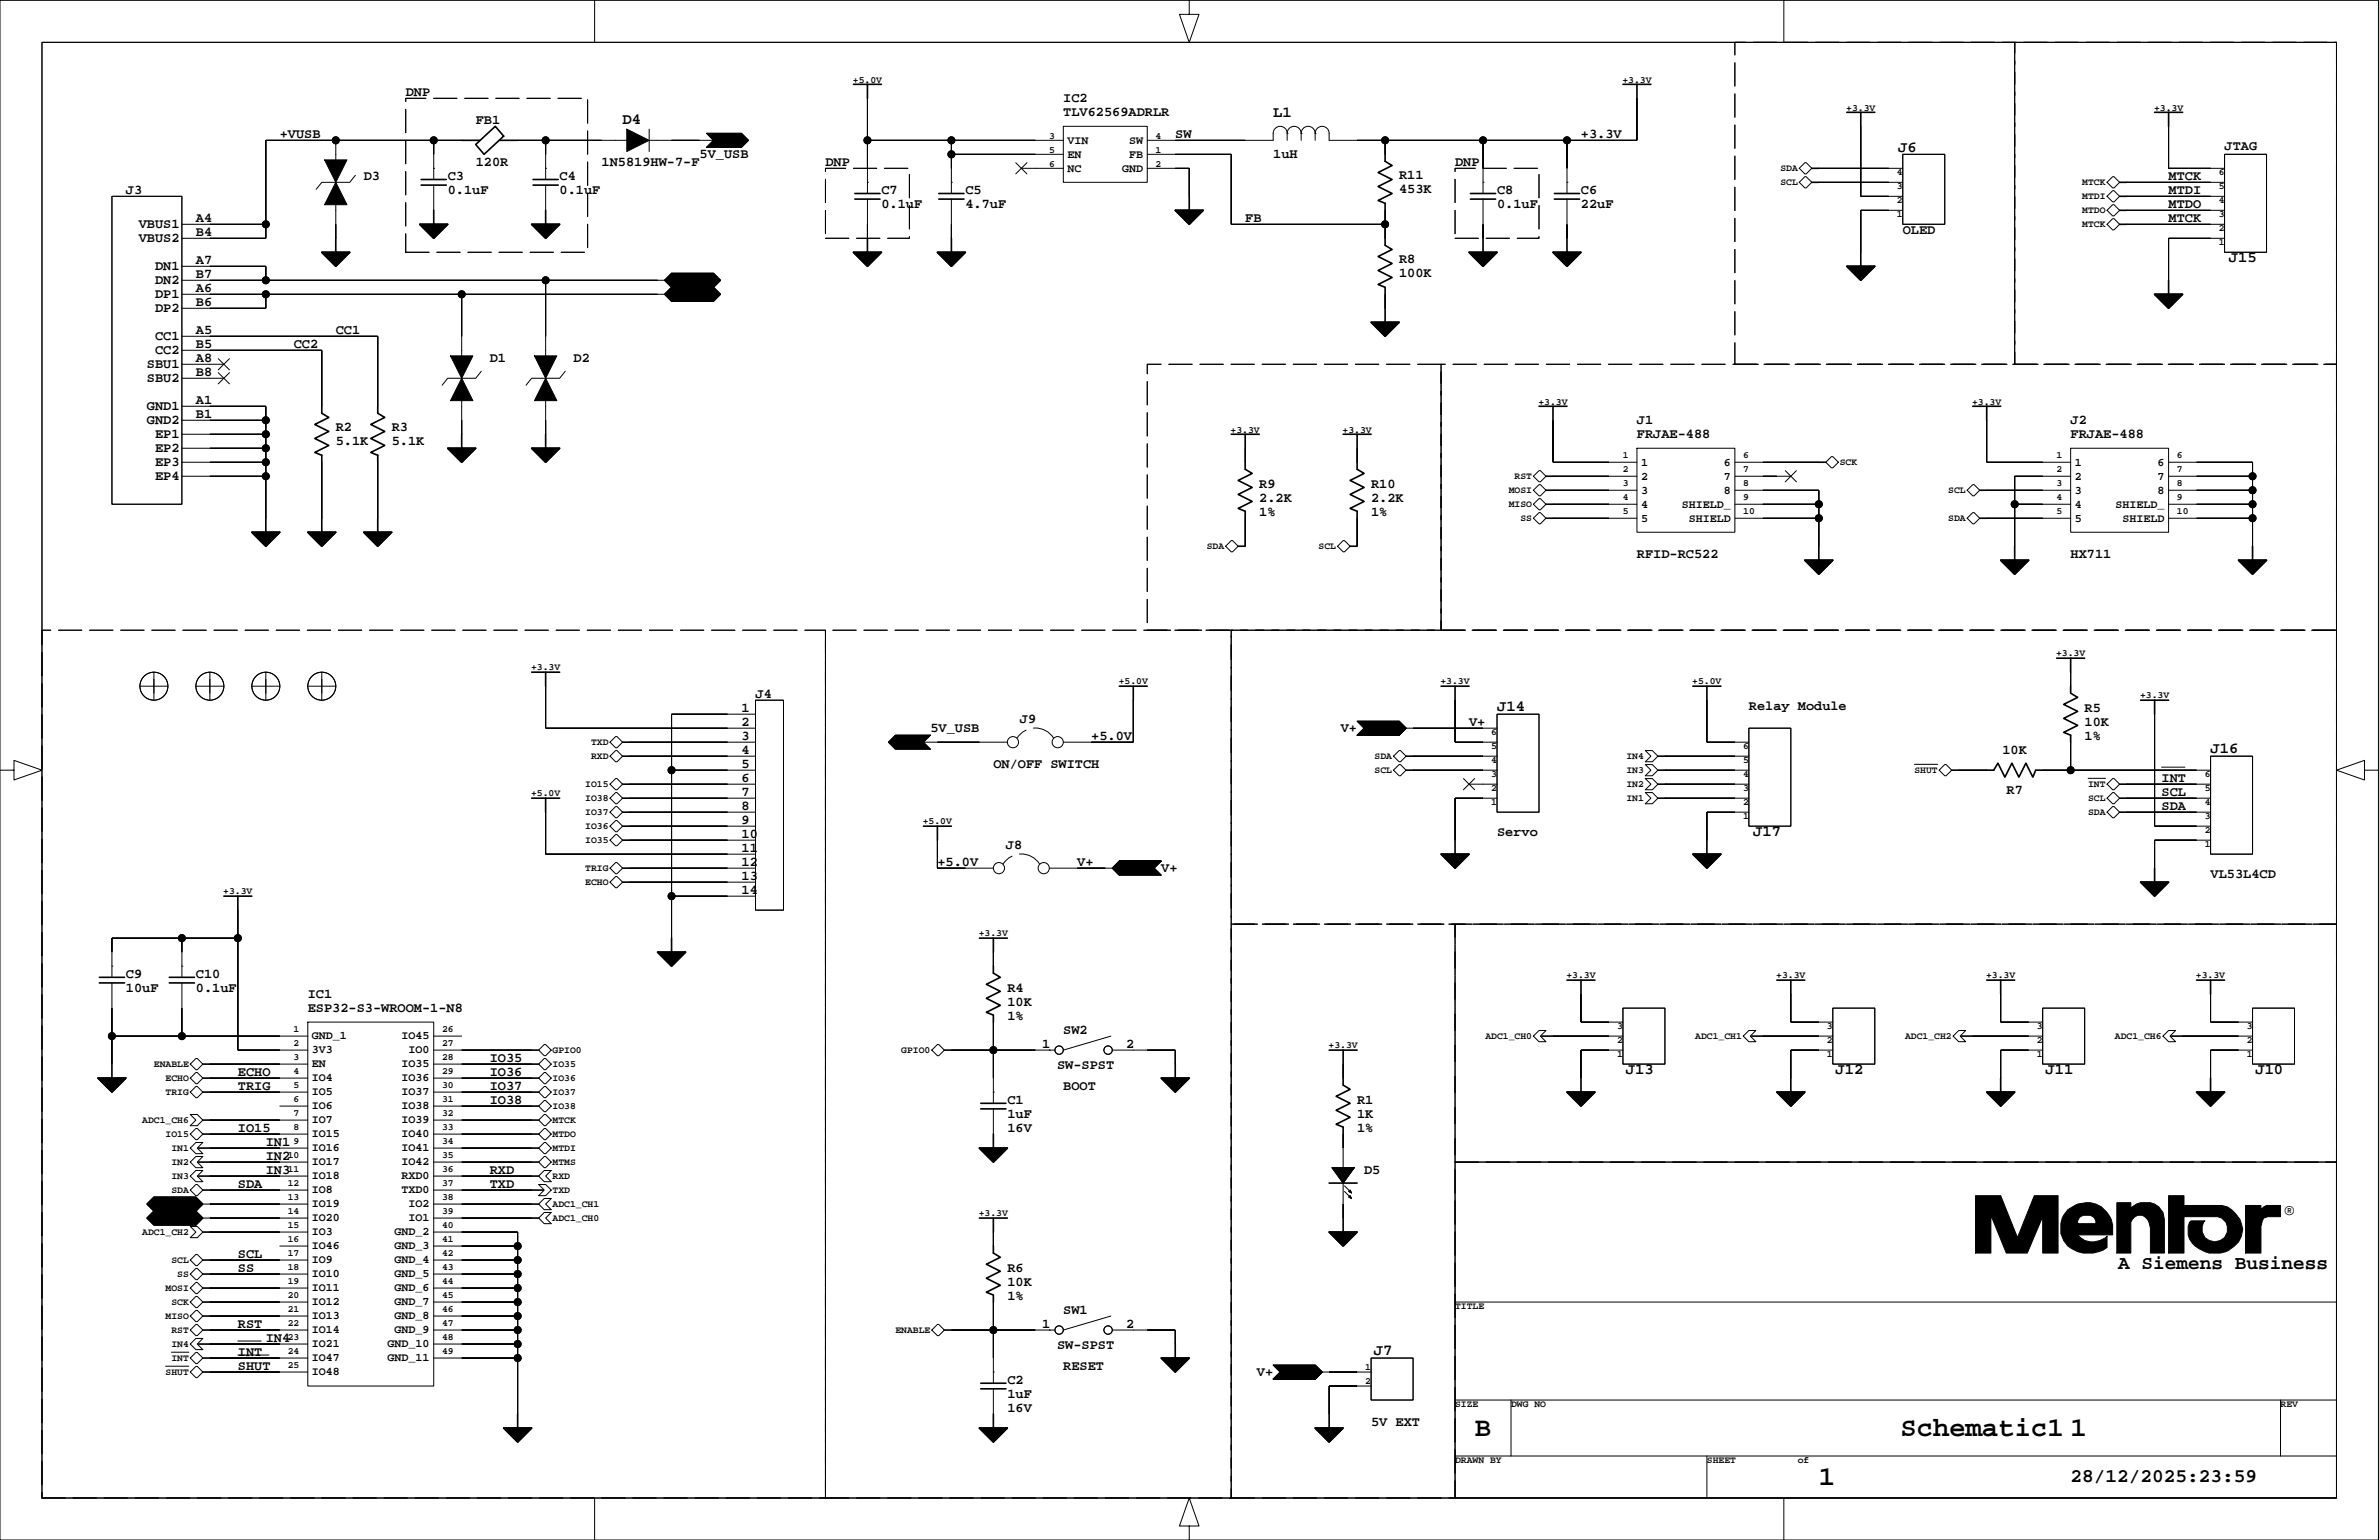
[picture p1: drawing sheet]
<svg xmlns="http://www.w3.org/2000/svg" width="432mm" height="279mm" viewBox="0 0 432 279" stroke-linecap="round" stroke-linejoin="round" font-family="sans-serif">
<defs><g id="words">
<g font-size="4.9">
<text x="267.7" y="260.5">B</text>
<text x="344.9" y="260.5">Schematic1</text>
<text x="375.8" y="260.5">1</text>
<text x="330.1" y="269.4">1</text>
</g>
<g font-size="3.5">
<text x="384.5" y="230.3">A Siemens Business</text>
<text x="375.8" y="269">28/12/2025:23:59</text>
</g>
<g font-size="2.8">
<text x="113" y="22.4">D4</text>
<text x="231.1" y="21.2">L1</text>
<text x="344.5" y="27.5">J6</text>
<text x="404.5" y="47.5">J15</text>
<text x="271.7" y="129">J14</text>
<text x="401.2" y="136.6">J16</text>
<text x="318.2" y="151.6">J17</text>
<text x="295.1" y="194.8">J13</text>
<text x="333.2" y="194.8">J12</text>
<text x="371.3" y="194.8">J11</text>
<text x="409.4" y="194.8">J10</text>
<text x="414.7" y="220.5">®</text>
<text x="249.4" y="245.9">J7</text>
</g>
<g font-size="2.5">
<text x="73.6" y="17.4">DNP</text>
<text x="86.3" y="22.5">FB1</text>
<text x="193" y="18.5">IC2</text>
<text x="193" y="21.1">TLV62569ADRLR</text>
<text x="50.8" y="25">+VUSB</text>
<text x="127" y="28.7">5V_USB</text>
<text x="213.3" y="25">SW</text>
<text x="231.1" y="28.7">1uH</text>
<text x="287" y="25">+3.3V</text>
<text x="403.8" y="27.2">JTAG</text>
<text x="22.9" y="35.2">J3</text>
<text x="66" y="32.6">D3</text>
<text x="81.3" y="32.6">C3</text>
<text x="81.3" y="35.2">0.1uF</text>
<text x="86.3" y="30.1">120R</text>
<text x="101.6" y="32.6">C4</text>
<text x="101.6" y="35.2">0.1uF</text>
<text x="109.2" y="30.1">1N5819HW-7-F</text>
<text x="149.8" y="30.1">DNP</text>
<text x="160" y="35.2">C7</text>
<text x="175.2" y="35.2">C5</text>
<text x="253.9" y="32.5">R11</text>
<text x="253.9" y="35">453K</text>
<text x="264.1" y="30.1">DNP</text>
<text x="271.7" y="35.2">C8</text>
<text x="287" y="35.2">C6</text>
<text x="393.6" y="32.6">MTCK</text>
<text x="393.6" y="35.2">MTDI</text>
<text x="25.2" y="41.4">VBUS1</text>
<text x="35.6" y="40.3">A4</text>
<text x="160" y="37.7">0.1uF</text>
<text x="175.2" y="37.7">4.7uF</text>
<text x="226" y="40.3">FB</text>
<text x="271.7" y="37.7">0.1uF</text>
<text x="287" y="37.7">22uF</text>
<text x="393.6" y="37.7">MTDO</text>
<text x="393.6" y="40.3">MTCK</text>
<text x="25.2" y="43.9">VBUS2</text>
<text x="35.6" y="47.9">A7</text>
<text x="35.6" y="42.8">B4</text>
<text x="253.9" y="47.7">R8</text>
<text x="345.4" y="42.4">OLED</text>
<text x="28.1" y="51.5">DN2</text>
<text x="28.1" y="49">DN1</text>
<text x="35.6" y="53">A6</text>
<text x="35.6" y="50.4">B7</text>
<text x="253.9" y="50.3">100K</text>
<text x="28.1" y="54.1">DP1</text>
<text x="28.1" y="56.6">DP2</text>
<text x="35.6" y="55.5">B6</text>
<text x="28.1" y="61.7">CC1</text>
<text x="28.1" y="64.2">CC2</text>
<text x="35.6" y="65.6">A8</text>
<text x="35.6" y="63.1">B5</text>
<text x="35.6" y="60.6">A5</text>
<text x="53.3" y="63.1">CC2</text>
<text x="60.9" y="60.6">CC1</text>
<text x="88.9" y="65.6">D1</text>
<text x="104.1" y="65.6">D2</text>
<text x="26.7" y="66.8">SBU1</text>
<text x="26.7" y="69.3">SBU2</text>
<text x="35.6" y="68.2">B8</text>
<text x="26.7" y="74.4">GND1</text>
<text x="26.7" y="76.9">GND2</text>
<text x="35.6" y="75.8">B1</text>
<text x="35.6" y="73.3">A1</text>
<text x="297.1" y="76.9">J1</text>
<text x="375.8" y="76.9">J2</text>
<text x="28.1" y="79.5">EP1</text>
<text x="28.1" y="82">EP2</text>
<text x="60.9" y="78.2">R2</text>
<text x="60.9" y="80.7">5.1K</text>
<text x="71.1" y="78.2">R3</text>
<text x="71.1" y="80.7">5.1K</text>
<text x="297.1" y="79.5">FRJAE-488</text>
<text x="375.8" y="79.5">FRJAE-488</text>
<text x="28.1" y="84.6">EP3</text>
<text x="28.1" y="87.1">EP4</text>
<text x="228.5" y="88.5">R9</text>
<text x="248.9" y="88.5">R10</text>
<text x="228.5" y="93.6">1%</text>
<text x="228.5" y="91">2.2K</text>
<text x="248.9" y="93.6">1%</text>
<text x="248.9" y="91">2.2K</text>
<text x="297.1" y="101.2">RFID-RC522</text>
<text x="375.8" y="101.2">HX711</text>
<text x="134.6" y="131.7">2</text>
<text x="134.6" y="129.1">1</text>
<text x="137.1" y="126.6">J4</text>
<text x="185.1" y="131.2">J9</text>
<text x="266.6" y="131.7">V+</text>
<text x="317.4" y="128.8">Relay Module</text>
<text x="378.4" y="131.7">10K</text>
<text x="378.4" y="129.1">R5</text>
<text x="134.6" y="136.8">4</text>
<text x="134.6" y="134.2">3</text>
<text x="168.9" y="132.8">5V_USB</text>
<text x="198.1" y="134.2">+5.0V</text>
<text x="243.4" y="132.8">V+</text>
<text x="363.5" y="136.8">10K</text>
<text x="378.4" y="134.2">1%</text>
<text x="134.6" y="141.8">6</text>
<text x="134.6" y="139.3">5</text>
<text x="180.3" y="139.3">ON/OFF SWITCH</text>
<text x="364.2" y="144">R7</text>
<text x="392.3" y="141.8">INT</text>
<text x="134.6" y="149.4">9</text>
<text x="134.6" y="146.9">8</text>
<text x="134.6" y="144.4">7</text>
<text x="392.3" y="144.4">SCL</text>
<text x="392.3" y="146.9">SDA</text>
<text x="134.6" y="154.5">11</text>
<text x="134.6" y="152">10</text>
<text x="182.6" y="154">J8</text>
<text x="271.7" y="151.6">Servo</text>
<text x="134.6" y="159.6">13</text>
<text x="134.6" y="157.1">12</text>
<text x="170.1" y="157.1">+5.0V</text>
<text x="195.5" y="157.1">V+</text>
<text x="210.8" y="158.2">V+</text>
<text x="401.2" y="159.2">VL53L4CD</text>
<text x="134.6" y="162.1">14</text>
<text x="22.9" y="179.9">10uF</text>
<text x="22.9" y="177.4">C9</text>
<text x="35.6" y="179.9">0.1uF</text>
<text x="35.6" y="177.4">C10</text>
<text x="182.8" y="179.9">R4</text>
<text x="55.9" y="181.1">IC1</text>
<text x="55.9" y="183.6">ESP32-S3-WROOM-1-N8</text>
<text x="182.8" y="182.5">10K</text>
<text x="182.8" y="185">1%</text>
<text x="189.2" y="190.1">1</text>
<text x="193" y="187.5">SW2</text>
<text x="204.4" y="190.1">2</text>
<text x="43.2" y="195.2">ECHO</text>
<text x="43.2" y="197.7">TRIG</text>
<text x="88.9" y="192.6">IO35</text>
<text x="88.9" y="195.2">IO36</text>
<text x="88.9" y="197.7">IO37</text>
<text x="191.9" y="194">SW-SPST</text>
<text x="193" y="197.7">BOOT</text>
<text x="88.9" y="200.2">IO38</text>
<text x="182.8" y="200.2">C1</text>
<text x="182.8" y="202.8">1uF</text>
<text x="246.3" y="202.8">1K</text>
<text x="246.3" y="200.2">R1</text>
<text x="43.2" y="205.3">IO15</text>
<text x="48.2" y="207.9">IN1</text>
<text x="182.8" y="205.3">16V</text>
<text x="246.3" y="205.3">1%</text>
<text x="43.2" y="215.5">SDA</text>
<text x="48.2" y="210.4">IN2</text>
<text x="48.2" y="212.9">IN3</text>
<text x="88.9" y="215.5">TXD</text>
<text x="88.9" y="212.9">RXD</text>
<text x="247.6" y="212.9">D5</text>
<text x="43.2" y="230.7">SS</text>
<text x="43.2" y="228.2">SCL</text>
<text x="182.8" y="230.7">R6</text>
<text x="182.8" y="233.3">10K</text>
<text x="182.8" y="235.8">1%</text>
<text x="193" y="238.3">SW1</text>
<text x="43.2" y="240.9">RST</text>
<text x="43.2" y="245.9">INT</text>
<text x="48.2" y="243.4">IN4</text>
<text x="189.2" y="240.9">1</text>
<text x="191.9" y="244.8">SW-SPST</text>
<text x="204.4" y="240.9">2</text>
<text x="43.2" y="248.5">SHUT</text>
<text x="182.8" y="251">C2</text>
<text x="193" y="248.5">RESET</text>
<text x="228.1" y="249.6">V+</text>
<text x="182.8" y="253.6">1uF</text>
<text x="182.8" y="256.1">16V</text>
<text x="248.9" y="258.6">5V EXT</text>
</g>
<g font-size="2.1">
<text x="193.8" y="26.1">VIN</text>
<text x="193.8" y="28.6">EN</text>
<text x="204.9" y="28.6">FB</text>
<text x="204.9" y="26.1">SW</text>
<text x="193.8" y="31.1">NC</text>
<text x="203.7" y="31.1">GND</text>
<text x="297.9" y="84.5">1</text>
<text x="297.9" y="87">2</text>
<text x="297.9" y="89.5">3</text>
<text x="312.9" y="84.5">6</text>
<text x="312.9" y="87">7</text>
<text x="312.9" y="89.5">8</text>
<text x="376.6" y="84.5">1</text>
<text x="376.6" y="87">2</text>
<text x="376.6" y="89.5">3</text>
<text x="391.6" y="84.5">6</text>
<text x="391.6" y="87">7</text>
<text x="391.6" y="89.5">8</text>
<text x="297.9" y="92.1">4</text>
<text x="297.9" y="94.6">5</text>
<text x="305.2" y="92.1">SHIELD_</text>
<text x="306.5" y="94.6">SHIELD</text>
<text x="376.6" y="92.1">4</text>
<text x="376.6" y="94.6">5</text>
<text x="384" y="92.1">SHIELD_</text>
<text x="385.2" y="94.6">SHIELD</text>
<text x="56.6" y="188.6">GND_1</text>
<text x="56.6" y="191.1">3V3</text>
<text x="72.9" y="188.6">IO45</text>
<text x="74.2" y="191.1">IO0</text>
<text x="56.6" y="193.7">EN</text>
<text x="56.6" y="196.2">IO4</text>
<text x="72.9" y="193.7">IO35</text>
<text x="72.9" y="196.2">IO36</text>
<text x="56.6" y="198.7">IO5</text>
<text x="56.6" y="201.3">IO6</text>
<text x="56.6" y="203.8">IO7</text>
<text x="72.9" y="198.7">IO37</text>
<text x="72.9" y="201.3">IO38</text>
<text x="72.9" y="203.8">IO39</text>
<text x="56.6" y="206.4">IO15</text>
<text x="56.6" y="208.9">IO16</text>
<text x="72.9" y="206.4">IO40</text>
<text x="72.9" y="208.9">IO41</text>
<text x="56.6" y="211.4">IO17</text>
<text x="56.6" y="214">IO18</text>
<text x="72.9" y="211.4">IO42</text>
<text x="72.9" y="214">RXD0</text>
<text x="56.6" y="216.5">IO8</text>
<text x="56.6" y="219">IO19</text>
<text x="56.6" y="221.6">IO20</text>
<text x="72.9" y="216.5">TXD0</text>
<text x="74.2" y="219">IO2</text>
<text x="74.2" y="221.6">IO1</text>
<text x="56.6" y="224.1">IO3</text>
<text x="56.6" y="226.7">IO46</text>
<text x="71.6" y="224.1">GND_2</text>
<text x="71.6" y="226.7">GND_3</text>
<text x="56.6" y="229.2">IO9</text>
<text x="56.6" y="231.7">IO10</text>
<text x="71.6" y="229.2">GND_4</text>
<text x="71.6" y="231.7">GND_5</text>
<text x="56.6" y="234.3">IO11</text>
<text x="56.6" y="236.8">IO12</text>
<text x="56.6" y="239.4">IO13</text>
<text x="71.6" y="234.3">GND_6</text>
<text x="71.6" y="236.8">GND_7</text>
<text x="71.6" y="239.4">GND_8</text>
<text x="56.6" y="241.9">IO14</text>
<text x="56.6" y="244.4">IO21</text>
<text x="70.3" y="244.4">GND_10</text>
<text x="71.6" y="241.9">GND_9</text>
<text x="56.6" y="247">IO47</text>
<text x="56.6" y="249.5">IO48</text>
<text x="70.3" y="247">GND_11</text>
</g>
<g font-size="1.8">
<text x="154.8" y="15">+5.0V</text>
<text x="294.5" y="15">+3.3V</text>
<text x="335.1" y="20.1">+3.3V</text>
<text x="391" y="20.1">+3.3V</text>
<text x="190.5" y="27.7">5</text>
<text x="190.5" y="25.1">3</text>
<text x="209.7" y="25.1">4</text>
<text x="209.7" y="27.7">1</text>
<text x="190.5" y="30.2">6</text>
<text x="209.7" y="30.2">2</text>
<text x="323.1" y="33.6">SCL</text>
<text x="323.1" y="31">SDA</text>
<text x="344.3" y="31.8">4</text>
<text x="344.3" y="34.3">3</text>
<text x="377.9" y="33.6">MTCK</text>
<text x="402.7" y="31.8">6</text>
<text x="402.7" y="34.3">5</text>
<text x="344.3" y="36.9">2</text>
<text x="344.3" y="39.4">1</text>
<text x="377.9" y="36.1">MTDI</text>
<text x="377.9" y="38.7">MTDO</text>
<text x="377.9" y="41.2">MTCK</text>
<text x="402.7" y="36.9">4</text>
<text x="402.7" y="39.4">3</text>
<text x="402.7" y="41.9">2</text>
<text x="402.7" y="44.5">1</text>
<text x="279.2" y="73.4">+3.3V</text>
<text x="358" y="73.4">+3.3V</text>
<text x="223.4" y="78.5">+3.3V</text>
<text x="243.7" y="78.5">+3.3V</text>
<text x="294.5" y="83">1</text>
<text x="316.4" y="83">6</text>
<text x="373.3" y="83">1</text>
<text x="395.1" y="83">6</text>
<text x="273.8" y="89.4">MOSI</text>
<text x="274.9" y="86.9">RST</text>
<text x="294.5" y="88.1">3</text>
<text x="294.5" y="85.6">2</text>
<text x="316.4" y="88.1">8</text>
<text x="316.4" y="85.6">7</text>
<text x="333.9" y="84.4">SCK</text>
<text x="353.6" y="89.4">SCL</text>
<text x="373.3" y="85.6">2</text>
<text x="373.3" y="88.1">3</text>
<text x="395.1" y="85.6">7</text>
<text x="395.1" y="88.1">8</text>
<text x="273.8" y="92">MISO</text>
<text x="276" y="94.5">SS</text>
<text x="294.5" y="93.2">5</text>
<text x="294.5" y="90.7">4</text>
<text x="316.4" y="93.2">10</text>
<text x="316.4" y="90.7">9</text>
<text x="353.6" y="94.5">SDA</text>
<text x="373.3" y="93.2">5</text>
<text x="373.3" y="90.7">4</text>
<text x="395.1" y="93.2">10</text>
<text x="395.1" y="90.7">9</text>
<text x="219" y="99.6">SDA</text>
<text x="239.3" y="99.6">SCL</text>
<text x="373.2" y="119.1">+3.3V</text>
<text x="96.4" y="121.6">+3.3V</text>
<text x="203" y="124.2">+5.0V</text>
<text x="261.5" y="124.2">+3.3V</text>
<text x="307.2" y="124.2">+5.0V</text>
<text x="388.4" y="126.7">+3.3V</text>
<text x="107.3" y="137.7">RXD</text>
<text x="107.3" y="135.1">TXD</text>
<text x="249.5" y="137.7">SDA</text>
<text x="270.7" y="133.3">6</text>
<text x="270.7" y="135.9">5</text>
<text x="295.2" y="137.7">IN4</text>
<text x="316.4" y="135.9">6</text>
<text x="106.2" y="142.8">IO15</text>
<text x="249.5" y="140.2">SCL</text>
<text x="270.7" y="138.4">4</text>
<text x="270.7" y="141">3</text>
<text x="270.7" y="143.5">2</text>
<text x="295.2" y="140.2">IN3</text>
<text x="295.2" y="142.8">IN2</text>
<text x="316.4" y="138.4">5</text>
<text x="316.4" y="141">4</text>
<text x="316.4" y="143.5">3</text>
<text x="347.5" y="140.2">SHUT</text>
<text x="379" y="142.8">INT</text>
<text x="400.2" y="141">6</text>
<text x="400.2" y="143.5">5</text>
<text x="96.4" y="144.5">+5.0V</text>
<text x="106.2" y="147.8">IO37</text>
<text x="106.2" y="145.3">IO38</text>
<text x="167.5" y="149.6">+5.0V</text>
<text x="270.7" y="146">1</text>
<text x="295.2" y="145.3">IN1</text>
<text x="316.4" y="146">2</text>
<text x="316.4" y="148.6">1</text>
<text x="379" y="147.8">SDA</text>
<text x="379" y="145.3">SCL</text>
<text x="400.2" y="146">4</text>
<text x="400.2" y="148.6">3</text>
<text x="106.2" y="152.9">IO35</text>
<text x="106.2" y="150.4">IO36</text>
<text x="400.2" y="151.1">2</text>
<text x="400.2" y="153.7">1</text>
<text x="106.2" y="158">TRIG</text>
<text x="106.2" y="160.5">ECHO</text>
<text x="40.5" y="162.3">+3.3V</text>
<text x="177.7" y="169.9">+3.3V</text>
<text x="284.3" y="177.5">+3.3V</text>
<text x="322.4" y="177.5">+3.3V</text>
<text x="360.5" y="177.5">+3.3V</text>
<text x="398.6" y="177.5">+3.3V</text>
<text x="53.3" y="189.7">2</text>
<text x="53.3" y="187.2">1</text>
<text x="80.2" y="189.7">27</text>
<text x="80.2" y="187.2">26</text>
<text x="100.3" y="191">GPIO0</text>
<text x="163.6" y="191">GPIO0</text>
<text x="241.1" y="190.2">+3.3V</text>
<text x="269.6" y="188.5">ADC1_CH0</text>
<text x="293.5" y="186.7">3</text>
<text x="293.5" y="189.2">2</text>
<text x="293.5" y="191.8">1</text>
<text x="307.7" y="188.5">ADC1_CH1</text>
<text x="331.6" y="186.7">3</text>
<text x="331.6" y="189.2">2</text>
<text x="331.6" y="191.8">1</text>
<text x="345.8" y="188.5">ADC1_CH2</text>
<text x="369.7" y="186.7">3</text>
<text x="369.7" y="189.2">2</text>
<text x="369.7" y="191.8">1</text>
<text x="383.9" y="188.5">ADC1_CH6</text>
<text x="407.8" y="186.7">3</text>
<text x="407.8" y="189.2">2</text>
<text x="407.8" y="191.8">1</text>
<text x="27.9" y="193.6">ENABLE</text>
<text x="30" y="196.1">ECHO</text>
<text x="53.3" y="197.3">5</text>
<text x="53.3" y="194.8">4</text>
<text x="53.3" y="192.2">3</text>
<text x="80.2" y="197.3">30</text>
<text x="80.2" y="194.8">29</text>
<text x="80.2" y="192.2">28</text>
<text x="100.3" y="193.6">IO35</text>
<text x="100.3" y="196.1">IO36</text>
<text x="25.8" y="203.7">ADC1_CH6</text>
<text x="30" y="198.6">TRIG</text>
<text x="53.3" y="202.4">7</text>
<text x="53.3" y="199.9">6</text>
<text x="80.2" y="202.4">32</text>
<text x="80.2" y="199.9">31</text>
<text x="100.3" y="203.7">MTCK</text>
<text x="100.3" y="198.6">IO37</text>
<text x="100.3" y="201.2">IO38</text>
<text x="30" y="206.3">IO15</text>
<text x="31.1" y="208.8">IN1</text>
<text x="53.3" y="207.5">9</text>
<text x="53.3" y="204.9">8</text>
<text x="80.2" y="207.5">34</text>
<text x="80.2" y="204.9">33</text>
<text x="100.3" y="206.3">MTDO</text>
<text x="100.3" y="208.8">MTDI</text>
<text x="31.1" y="211.3">IN2</text>
<text x="31.1" y="213.9">IN3</text>
<text x="52.2" y="215.1">12</text>
<text x="52.2" y="212.6">11</text>
<text x="52.2" y="210">10</text>
<text x="80.2" y="215.1">37</text>
<text x="80.2" y="212.6">36</text>
<text x="80.2" y="210">35</text>
<text x="100.3" y="211.3">MTMS</text>
<text x="100.3" y="213.9">RXD</text>
<text x="31.1" y="216.4">SDA</text>
<text x="52.2" y="220.2">14</text>
<text x="52.2" y="217.6">13</text>
<text x="80.2" y="220.2">39</text>
<text x="80.2" y="217.6">38</text>
<text x="100.3" y="216.4">TXD</text>
<text x="100.3" y="218.9">ADC1_CH1</text>
<text x="100.3" y="221.5">ADC1_CH0</text>
<text x="177.7" y="220.7">+3.3V</text>
<text x="25.8" y="224">ADC1_CH2</text>
<text x="52.2" y="227.8">17</text>
<text x="52.2" y="225.3">16</text>
<text x="52.2" y="222.7">15</text>
<text x="80.2" y="227.8">42</text>
<text x="80.2" y="225.3">41</text>
<text x="80.2" y="222.7">40</text>
<text x="31.1" y="229.1">SCL</text>
<text x="32.2" y="231.6">SS</text>
<text x="52.2" y="232.9">19</text>
<text x="52.2" y="230.3">18</text>
<text x="80.2" y="232.9">44</text>
<text x="80.2" y="230.3">43</text>
<text x="30" y="234.2">MOSI</text>
<text x="30" y="239.3">MISO</text>
<text x="31.1" y="236.7">SCK</text>
<text x="52.2" y="237.9">21</text>
<text x="52.2" y="235.4">20</text>
<text x="80.2" y="237.9">46</text>
<text x="80.2" y="235.4">45</text>
<text x="264.1" y="237.5">TITLE</text>
<text x="31.1" y="241.8">RST</text>
<text x="31.1" y="244.3">IN4</text>
<text x="52.2" y="245.6">24</text>
<text x="52.2" y="243">23</text>
<text x="52.2" y="240.5">22</text>
<text x="80.2" y="245.6">49</text>
<text x="80.2" y="243">48</text>
<text x="80.2" y="240.5">47</text>
<text x="162.5" y="241.8">ENABLE</text>
<text x="30" y="249.4">SHUT</text>
<text x="31.1" y="246.9">INT</text>
<text x="52.2" y="248.1">25</text>
<text x="247.8" y="251.2">2</text>
<text x="247.8" y="248.6">1</text>
<text x="264.1" y="255.2">SIZE</text>
<text x="274.3" y="255.2">DWG NO</text>
<text x="413.9" y="255.2">REV</text>
<text x="264.1" y="265.4">DRAWN BY</text>
<text x="309.8" y="265.4">SHEET</text>
<text x="326.3" y="265.4">of</text>
</g>
</g></defs>
<g fill="none" stroke="#000" stroke-width=".18">
<path d="M215.9 0v2.6h1.7l-1.7 5.1-1.8-5.1h1.8M0 .1h431.7v279.3h-431.7zM7.6 7.7h416.5v264.1h-416.5zM107.9 .1v7.6M157.4 17.8v17.3M297.1 17.8v7.7h-55.9v-1.3a1.27 1.27 0 0 0-1.2-1.3 1.27 1.27 0 0 0-1.3 1.3M323.8 .1v7.6M20.3 35.6h12.7v55.9h-12.7zM60.9 25.5h.1M60.9 25.5v3.5M60.9 37.1v6.1M64.5 31.8l-1 1.3h-5.1l-1 1.2"/>
<path d="M78.7 38.2h.1M78.7 30.5h.1M78.7 25.5v7.1M78.7 33.6v4.6M83.8 25.5h-35.6v17.7h-15.2M94 25.5h19.8M99 38.2h.1M99 30.5h.1M99 25.5v7.1M99 33.6v4.6M117.8 25.5h11.7M117.8 23.4v4.1"/>
<path d="M128.2 24.2h6.4l1.3 1.3-1.3 1.2h-6.4l1.3-1.2zM157.4 33.1h.1M157.4 25.5h35.6M157.4 36.1v7.1M172.7 33.1h.1M172.7 28h20.3M172.7 25.5v9.6M172.7 36.1v7.1M184.4 29.5l2 2.1M185.4 30.5h7.6M186.4 29.5l-2 2.1M187.9 30.5h.1"/>
<path d="M193 22.9h15.2v10.2h-15.2zM208.2 28h15.3v12.7h27.9M208.2 30.5h7.7v5.1M233.6 24.2a1.27 1.27 0 0 0-1.2-1.3 1.27 1.27 0 0 0-1.3 1.3v1.3h-22.9M233.6 24.2h.1M233.6 24.2a1.27 1.27 0 0 1 1.3-1.3 1.27 1.27 0 0 1 1.3 1.3M233.6 24.2v1.3M236.2 24.2h.1M236.2 24.2a1.27 1.27 0 0 1 1.2-1.3 1.27 1.27 0 0 1 1.3 1.3M236.2 24.2v1.3M238.7 24.2h.1M238.7 24.2v1.3"/>
<path d="M251.4 25.5v2.5M251.4 38.2v5M269.2 33.1h.1M269.2 25.5v9.6M269.2 36.1v7.1M284.4 33.1h.1M284.4 25.5v9.6M284.4 36.1v7.1M326.6 33.1l1-1h.2l1.1 1-1.1 1h-.2zM327.6 29.5h.2l1.1 1-1.1 1.1h-.2l-1-1.1zM330.1 33.1h15.3M330.1 30.5h15.3"/>
<path d="M337.7 22.9v12.7h7.7M345.4 28h7.6v12.7h-7.6zM345.4 38.2h-7.7v7.6M382.4 33.1l1.1-1h.2l1 1-1 1h-.2zM382.4 35.6l1.1-1h.2l1 1-1 1h-.2zM383.5 37.1h.2l1 1.1-1 1h-.2l-1.1-1zM383.5 39.7h.2l1 1-1 1h-.2l-1.1-1zM386 38.2h17.8M386 35.6h17.8M386 33.1h17.8M393.6 22.9v7.6h10.2M403.8 28h7.6v17.8h-7.6z"/>
<path d="M33 40.7h15.2M33 50.9h87.6M33 48.3h15.2v2.6M33 53.4h87.6M48.2 53.4v2.5h-15.2M60.9 40.7h.1M83.8 53.4v11.2M99 50.9v13.7M120.6 53.4l1.3-1.3h7.6l1.3 1.3-1.3 1.3h-7.6zM121.9 49.6h7.6l1.3 1.3-1.3 1.2h-7.6l-1.3-1.2zM251.4 53.4v2.5M386 40.7h17.8"/>
<path d="M403.8 43.2h-10.2v7.7M33 61h35.6v12.7M33 63.5h25.4v10.2M33 66.1h7.6M33 68.6h7.6M33 73.7h15.2v20.3M33 76.2h15.2M33 78.8h15.2M38.1 68.6h.1M38.1 66.1h.1M39.6 67.6l2 2M39.6 65.1l2 2"/>
<path d="M41.6 67.6l-2 2M41.6 65.1l-2 2M83.8 76.2h.1M83.8 61h.1M83.8 72.7v6.1M87.4 67.4l-1.1 1.2h-5l-1.1 1.3M99 76.2h.1M99 61h.1M99 72.7v6.1M102.6 67.4l-1 1.2h-5.1l-1 1.3M281.9 76.2v7.7h15.2M360.6 76.2v7.7h15.2"/>
<path d="M33 81.3h15.2M33 83.9h15.2M33 86.4h15.2M58.4 83.9v10.1M68.6 83.9v10.1M222.5 99.1l1-1h.2l1 1-1 1h-.2zM226 81.3v2.6M226 94v5.1M242.8 99.1l1-1h.2l1.1 1-1.1 1h-.2zM246.3 81.3v2.6M246.3 94v5.1M278.3 86.4l1-1h.3l1 1-1 1h-.3z"/>
<path d="M278.3 88.9l1-1h.3l1 1-1 1.1h-.3zM278.3 91.5l1-1h.3l1 1-1 1h-.3zM278.3 94l1-1h.3l1 1-1 1h-.3zM281.9 86.4h15.2M281.9 88.9h15.2M281.9 91.5h15.2M281.9 94h15.2M297.1 81.3h17.8v15.3h-17.8zM314.9 83.9h15.2M314.9 86.4h10.1M314.9 88.9h15.2v10.2M314.9 91.5h15.2"/>
<path d="M314.9 94h15.2M324 85.4l2.1 2M326.1 85.4l-2.1 2M331.4 83.9l1-1.1h.3l1 1.1-1 1h-.3zM357 88.9l1.1-1h.2l1 1-1 1.1h-.2zM357 94l1.1-1h.2l1 1-1 1h-.2zM360.6 88.9h15.2M360.6 94h15.2M365.7 91.5h10.1M375.8 81.3h17.8v15.3h-17.8zM375.8 86.4h-10.1v12.7M393.6 83.9h15.2v15.2"/>
<path d="M393.6 86.4h15.2M393.6 88.9h15.2M393.6 91.5h15.2M393.6 94h15.2M0 139.7h2.5v-1.7l5.1 1.7-5.1 1.8v-1.8M25.4 124.5h5.1M27.9 122v5M35.6 124.5h5M38.1 122v5M45.7 124.5h5.1M48.2 122v5M55.9 124.5h5"/>
<path d="M58.4 122v5M99 124.5v7.6h38.1M110.7 134.7l1-1.1h.3l1 1.1-1 1h-.3zM111.7 136.2h.3l1 1-1 1h-.3l-1-1zM114.3 137.2h22.8M114.3 134.7h22.8M121.9 139.7h15.2M137.1 127h5.1v38.1h-5.1zM137.1 129.6h-15.2v40.6M162.5 133.4h6.4l-1.3 1.3 1.3 1.2h-6.4l-1.2-1.2zM167.6 134.7h15.2M205.7 127v7.7h-12.7"/>
<path d="M246.3 130.8h7.6l1.3 1.3-1.3 1.3h-7.6l1.3-1.3zM252.9 139.7l1-1h.3l1 1-1 1h-.3zM253.9 136.2h.3l1 1-1 1h-.3l-1-1zM255.2 132.1h16.5M256.5 139.7h15.2M256.5 137.2h15.2M264.1 127v7.7h7.6M271.7 129.6h7.6v17.7h-7.6zM298.6 136.2h1.3l1 1-1 1h-1.3l1.1-1zM298.6 138.7h1.3l1 1-1 1h-1.3l1.1-1zM302.2 139.7h15.2M302.2 137.2h15.2"/>
<path d="M309.8 127v7.7h7.6M317.4 132.1h7.6v17.8h-7.6zM347.5 138.7h4.2M352 139.7l1-1h.2l1 1-1 1h-.2zM355.5 139.7h5.1M370.8 139.7h30.4M375.8 122v2.5M375.8 134.7v5M391.1 129.6v20.3h10.1M392.3 139.2h4.3M401.2 137.2h7.6v17.8h-7.6zM429.2 139.7v-1.7l-5.1 1.7 5.1 1.8v-1.8h2.6"/>
<path d="M99 147.3v7.7h38.1M110.7 152.4l1-1h.3l1 1-1 1h-.3zM110.7 147.3l1-1h.3l1 1-1 1.1h-.3zM110.7 144.8l1-1h.3l1 1-1 1h-.3zM111.7 148.9h.3l1 1-1 1h-.3l-1-1zM111.7 141.3h.3l1 1-1 1h-.3l-1-1zM111.7 156.5h.3l1 1-1 1h-.3l-1-1zM114.3 152.4h22.8M114.3 149.9h22.8M114.3 147.3h22.8M114.3 144.8h22.8M114.3 142.3h22.8"/>
<path d="M114.3 157.5h22.8M170.1 152.4v5.1h10.2M190.5 157.5h11.4M201.9 157.5l1.3-1.3h7.6l-1.3 1.3 1.3 1.3h-7.6zM265.6 141.3l2.1 2M266.6 142.3h5.1M267.7 141.3l-2.1 2M269.2 142.3h.1M271.7 144.8h-7.6v7.6M298.6 141.3h1.3l1 1-1 1h-1.3l1.1-1zM298.6 143.8h1.3l1 1-1 1h-1.3l1.1-1zM302.2 144.8h15.2"/>
<path d="M302.2 142.3h15.2M317.4 147.3h-7.6v5.1M379 141.2h3.2M382.4 147.3l1.1-1h.2l1 1-1 1.1h-.2zM382.4 144.8l1.1-1h.2l1 1-1 1h-.2zM383.5 141.3h.2l1 1-1 1h-.2l-1.1-1zM386 147.3h15.2M386 144.8h15.2M386 142.3h15.2M401.2 152.4h-10.1v5.1M20.3 175.3h.1M20.3 178.3v14.8"/>
<path d="M33 175.3h.1M33 170.2v7.1M33 178.3v9.7M43.2 165.1v25.4h12.7M43.2 170.2h-22.9v7.1M110.7 160l1-1h.3l1 1-1 1.1h-.3zM114.3 160h22.8M121.9 162.6h15.2M180.3 172.7v2.6M20.3 188h35.6M34.5 195.6l1.1-1h.2l1 1-1 1h-.2zM35.6 192h.2l1 1.1-1 1h-.2l-1.1-1z"/>
<path d="M35.6 197.1h.2l1 1-1 1.1h-.2l-1.1-1.1zM38.1 193.1h17.8M38.1 195.6h17.8M38.1 198.1h17.8M48.2 195.6h.1M55.9 185.4h22.8v66.1h-22.8zM78.7 188h5.1M78.7 190.5h17.8M78.7 193.1h17.8M78.7 195.6h17.8M78.7 198.1h17.8M97.8 195.6l1-1h.2l1.1 1-1.1 1h-.2z"/>
<path d="M98.8 189.5h.2l1.1 1-1.1 1h-.2l-1-1zM98.8 192h.2l1.1 1.1-1.1 1h-.2l-1-1zM98.8 197.1h.2l1.1 1-1.1 1.1h-.2l-1-1.1zM98.8 199.7h.2l1.1 1-1.1 1h-.2l-1-1zM170.1 189.5h.3l1 1-1 1h-.3l-1-1zM172.7 190.5h18.8M180.3 198.1h.1M180.3 185.4v14.8M190.5 190.5h.1M201.6 188l-8.6 2.5M201.9 190.5h11.4v2.6M243.8 193.1v2.5"/>
<path d="M278.3 188l1-1h1.3l-1 1 1 1h-1.3zM281.9 188h12.7M287 180.4v5h7.6M294.6 182.9h7.6v10.2h-7.6zM294.6 190.5h-7.6v5.1M317.4 187h1.3l-1 1 1 1h-1.3l-1-1zM320 188h12.7M325 180.4v5h7.7M332.7 182.9h7.6v10.2h-7.6zM332.7 190.5h-7.7v5.1M354.5 188l1-1h1.3l-1 1 1 1h-1.3zM358.1 188h12.7"/>
<path d="M363.1 180.4v5h7.7M370.8 182.9h7.6v10.2h-7.6zM370.8 190.5h-7.7v5.1M392.6 188l1-1h1.3l-1 1 1 1h-1.3zM396.1 188h12.7M401.2 180.4v5h7.6M408.8 182.9h7.7v10.2h-7.7zM408.8 190.5h-7.6v5.1M26.7 218.5l1.2-1.3h7.7l1.2 1.3-1.2 1.2h-7.7zM34.5 210.8l1.1-1h1.2l-1 1 1 1.1h-1.2zM34.5 202.2h1.3l1 1-1 1h-1.3l1.1-1zM35.6 214.9h.2l1 1-1 1h-.2l-1.1-1z"/>
<path d="M35.6 207.3h1.2l-1 1 1 1h-1.2l-1.1-1zM35.6 212.4h1.2l-1 1 1 1h-1.2l-1.1-1zM35.6 204.7h.2l1 1.1-1 1h-.2l-1.1-1zM36.8 218.5h19.1M38.1 203.2h17.8M38.1 205.8h17.8M38.1 208.3h17.8M38.1 210.8h17.8M38.1 213.4h17.8M38.1 215.9h17.8M50.8 200.7h5.1M78.7 200.7h17.8"/>
<path d="M78.7 203.2h17.8M78.7 205.8h17.8M78.7 208.3h17.8M78.7 210.8h17.8M78.7 213.4h17.8M78.7 215.9h17.8M78.7 218.5h17.8M97.8 203.2l1-1h.2l1.1 1-1.1 1h-.2zM97.8 210.8l1-1h.2l1.1 1-1.1 1.1h-.2zM97.8 214.9h1.2l1.1 1-1.1 1h-1.2l1-1zM97.8 218.5l1-1.1h1.3l-1.1 1.1 1.1 1h-1.3zM98.8 204.7h.2l1.1 1.1-1.1 1h-.2l-1-1z"/>
<path d="M98.8 207.3h.2l1.1 1-1.1 1h-.2l-1-1zM98.8 212.4h1.3l-1.1 1 1.1 1h-1.3l-1-1zM98.8 220h1.3l-1.1 1 1.1 1h-1.3l-1-1zM180.3 205.8h.1M180.3 201.2v4.6M241.8 211.9h4l-2 2.7zM243.8 205.8v6.1M243.8 214.6v6.4M244 216.2l1.1 1M244 215.2l1.1 1M244.8 216.2l.3-.3 .2 .5zM244.8 217.2l.3-.3 .2 .5z"/>
<path d="M264.1 210.8h160v61h-160zM26.7 221l1.2-1.3h7.7l1.2 1.3-1.2 1.3h-7.7zM34.5 238.8l1.1-1h.2l1 1-1 1h-.2zM34.5 236.2l1.1-1h.2l1 1-1 1h-.2zM34.5 231.2l1.1-1.1h.2l1 1.1-1 1h-.2zM34.5 222.5h1.3l1 1-1 1h-1.3l1.1-1zM35.6 232.7h.2l1 1-1 1h-.2l-1.1-1zM35.6 227.6h.2l1 1-1 1h-.2l-1.1-1zM36.8 221h19.1M38.1 236.2h17.8M38.1 223.5h17.8M38.1 228.6h17.8"/>
<path d="M38.1 231.2h17.8M38.1 233.7h17.8M38.1 238.8h17.8M50.8 226.1h5.1M78.7 236.2h15.3M78.7 221h17.8M78.7 223.5h15.3v33M78.7 226.1h15.3M78.7 228.6h15.3M78.7 231.2h15.3M78.7 233.7h15.3M78.7 238.8h15.3"/>
<path d="M180.3 223.5v2.6M180.3 236.2v14.8M201.6 238.8l-8.6 2.5M264.1 236.2h160M30 247.9h4.3M31.1 245.3h3.2M34.5 246.4l1.1-1h.2l1 1-1 1h-.2zM35.6 240.3h.2l1 1-1 1h-.2l-1.1-1zM35.6 242.8h1.2l-1 1 1 1.1h-1.2l-1.1-1.1zM35.6 247.9h.2l1 1-1 1h-.2l-1.1-1zM38.1 241.3h17.8M38.1 243.8h17.8"/>
<path d="M38.1 246.4h17.8M38.1 248.9h17.8M43.2 243.3h4.2M43.2 245.8h5.6M78.7 241.3h15.3M78.7 243.8h15.3M78.7 246.4h15.3M170.1 240.3h.3l1 1-1 1h-.3l-1-1zM172.7 241.3h18.8M180.3 256.5h.1M180.3 248.9h.1M180.3 252v4.5"/>
<path d="M190.5 241.3h.1M201.9 241.3h11.4v2.5M231.1 247.7h7.6l1.3 1.2-1.3 1.3h-7.6l1.3-1.3zM240 248.9h8.9M248.9 246.4h7.6v7.6h-7.6zM248.9 251.5h-7.7v5M264.1 254h160M274.3 254v10.2M413.9 254v10.2M107.9 271.8v7.6M215.9 276.9h1.7l-1.7-5.1-1.8 5.1h1.8v2.5M264.1 264.2h160"/>
<path d="M309.8 264.2v7.3M323.8 271.8v7.6"/>
<circle cx="60.9" cy="25.5" r=".63"/>
<circle cx="78.7" cy="25.5" r=".63"/>
<circle cx="99" cy="25.5" r=".63"/>
<circle cx="157.4" cy="25.5" r=".63"/>
<circle cx="172.7" cy="25.5" r=".63"/>
<circle cx="172.7" cy="28" r=".63"/>
<circle cx="251.4" cy="25.5" r=".63"/>
<circle cx="269.2" cy="25.5" r=".63"/>
<circle cx="284.4" cy="25.5" r=".63"/>
<circle cx="48.2" cy="53.4" r=".63"/>
<circle cx="48.2" cy="50.9" r=".63"/>
<circle cx="48.2" cy="40.7" r=".63"/>
<circle cx="83.8" cy="53.4" r=".63"/>
<circle cx="99" cy="50.9" r=".63"/>
<circle cx="251.4" cy="40.7" r=".63"/>
<circle cx="48.2" cy="78.8" r=".63"/>
<circle cx="48.2" cy="76.2" r=".63"/>
<circle cx="48.2" cy="81.3" r=".63"/>
<circle cx="48.2" cy="86.4" r=".63"/>
<circle cx="48.2" cy="83.9" r=".63"/>
<circle cx="330.1" cy="94" r=".63"/>
<circle cx="330.1" cy="91.5" r=".63"/>
<circle cx="365.7" cy="91.5" r=".63"/>
<circle cx="408.8" cy="88.9" r=".63"/>
<circle cx="408.8" cy="94" r=".63"/>
<circle cx="408.8" cy="86.4" r=".63"/>
<circle cx="408.8" cy="91.5" r=".63"/>
<circle cx="27.9" cy="124.5" r="2.54"/>
<circle cx="38.1" cy="124.5" r="2.54"/>
<circle cx="48.2" cy="124.5" r="2.54"/>
<circle cx="58.4" cy="124.5" r="2.54"/>
<circle cx="121.9" cy="139.7" r=".63"/>
<circle cx="183.9" cy="134.7" r="1.02"/>
<circle cx="192" cy="134.7" r="1.02"/>
<circle cx="375.8" cy="139.7" r=".63"/>
<circle cx="181.3" cy="157.5" r="1.02"/>
<circle cx="189.4" cy="157.5" r="1.02"/>
<circle cx="33" cy="170.2" r=".63"/>
<circle cx="43.2" cy="170.2" r=".63"/>
<circle cx="121.9" cy="162.6" r=".63"/>
<circle cx="20.3" cy="188" r=".63"/>
<circle cx="33" cy="188" r=".63"/>
<circle cx="180.3" cy="190.5" r=".63"/>
<circle cx="192.2" cy="190.5" r=".76"/>
<circle cx="201.1" cy="190.5" r=".76"/>
<circle cx="94" cy="228.6" r=".63"/>
<circle cx="94" cy="236.2" r=".63"/>
<circle cx="94" cy="233.7" r=".63"/>
<circle cx="94" cy="231.2" r=".63"/>
<circle cx="94" cy="226.1" r=".63"/>
<circle cx="94" cy="238.8" r=".63"/>
<circle cx="94" cy="243.8" r=".63"/>
<circle cx="94" cy="241.3" r=".63"/>
<circle cx="94" cy="246.4" r=".63"/>
<circle cx="180.3" cy="241.3" r=".63"/>
<circle cx="192.2" cy="241.3" r=".76"/>
<circle cx="201.1" cy="241.3" r=".76"/>
</g>
<g fill="#000" stroke="#000" stroke-width=".18">
<path d="M157.4 17.8v7.7z" fill-rule="evenodd"/>
<path d="M297.1 17.8v7.7z" fill-rule="evenodd"/>
<path d="M48.2 25.5v15.2z" fill-rule="evenodd"/>
<path d="M58.9 29h4.1l-2.1 4.1z" fill-rule="evenodd"/>
<path d="M60.9 33.1l2.1 4h-4.1z" fill-rule="evenodd"/>
<path d="M48.2 25.5h12.7z" fill-rule="evenodd"/>
<path d="M60.9 25.5h17.8z" fill-rule="evenodd"/>
<path d="M78.7 25.5v2.5z" fill-rule="evenodd"/>
<path d="M78.7 25.5h5.1z" fill-rule="evenodd"/>
<path d="M94 25.5h5z" fill-rule="evenodd"/>
<path d="M99 25.5v2.5z" fill-rule="evenodd"/>
<path d="M99 25.5h10.2z" fill-rule="evenodd"/>
<path d="M113.8 23.4l4 2.1-4 2z" fill-rule="evenodd"/>
<path d="M121.9 25.5h5.1z" fill-rule="evenodd"/>
<path d="M128.2 24.2h6.4l1.3 1.3-1.3 1.2h-6.4l1.3-1.2z" fill-rule="evenodd"/>
<path d="M157.4 25.5v5z" fill-rule="evenodd"/>
<path d="M172.7 28v2.5z" fill-rule="evenodd"/>
<path d="M172.7 25.5v2.5z" fill-rule="evenodd"/>
<path d="M157.4 25.5h15.3z" fill-rule="evenodd"/>
<path d="M172.7 25.5h15.2z" fill-rule="evenodd"/>
<path d="M172.7 28h15.2z" fill-rule="evenodd"/>
<path d="M213.3 30.5h2.6z" fill-rule="evenodd"/>
<path d="M215.9 30.5v5.1z" fill-rule="evenodd"/>
<path d="M213.3 28h10.2z" fill-rule="evenodd"/>
<path d="M223.5 28v12.7z" fill-rule="evenodd"/>
<path d="M213.3 25.5h12.7z" fill-rule="evenodd"/>
<path d="M251.4 38.2v2.5z" fill-rule="evenodd"/>
<path d="M246.3 25.5h5.1z" fill-rule="evenodd"/>
<path d="M251.4 25.5v2.5z" fill-rule="evenodd"/>
<path d="M269.2 25.5v5z" fill-rule="evenodd"/>
<path d="M251.4 25.5h17.8z" fill-rule="evenodd"/>
<path d="M284.4 25.5v5z" fill-rule="evenodd"/>
<path d="M269.2 25.5h15.2z" fill-rule="evenodd"/>
<path d="M284.4 25.5h12.7z" fill-rule="evenodd"/>
<path d="M337.7 38.2v7.6z" fill-rule="evenodd"/>
<path d="M337.7 22.9v12.7z" fill-rule="evenodd"/>
<path d="M337.7 38.2h5.1z" fill-rule="evenodd"/>
<path d="M337.7 35.6h5.1z" fill-rule="evenodd"/>
<path d="M330.1 33.1h12.7z" fill-rule="evenodd"/>
<path d="M330.1 30.5h12.7z" fill-rule="evenodd"/>
<path d="M393.6 22.9v7.6z" fill-rule="evenodd"/>
<path d="M393.6 30.5h7.6z" fill-rule="evenodd"/>
<path d="M386 33.1h15.2z" fill-rule="evenodd"/>
<path d="M386 35.6h15.2z" fill-rule="evenodd"/>
<path d="M386 38.2h15.2z" fill-rule="evenodd"/>
<path d="M38.1 43.2h10.1z" fill-rule="evenodd"/>
<path d="M38.1 40.7h10.1z" fill-rule="evenodd"/>
<path d="M48.2 40.7v2.5z" fill-rule="evenodd"/>
<path d="M48.2 53.4v2.5z" fill-rule="evenodd"/>
<path d="M38.1 55.9h10.1z" fill-rule="evenodd"/>
<path d="M38.1 53.4h10.1z" fill-rule="evenodd"/>
<path d="M38.1 50.9h10.1z" fill-rule="evenodd"/>
<path d="M38.1 48.3h10.1z" fill-rule="evenodd"/>
<path d="M48.2 48.3v2.6z" fill-rule="evenodd"/>
<path d="M60.9 40.7v2.5z" fill-rule="evenodd"/>
<path d="M83.8 53.4v7.6z" fill-rule="evenodd"/>
<path d="M48.2 53.4h35.6z" fill-rule="evenodd"/>
<path d="M99 50.9v10.1z" fill-rule="evenodd"/>
<path d="M48.2 50.9h50.8z" fill-rule="evenodd"/>
<path d="M83.8 53.4h35.6z" fill-rule="evenodd"/>
<path d="M99 50.9h20.4z" fill-rule="evenodd"/>
<path d="M121.9 49.6h7.6l1.3 1.3-1.3 1.2h-7.6l-1.3-1.2z" fill-rule="evenodd"/>
<path d="M120.6 53.4l1.3-1.3h7.6l1.3 1.3-1.3 1.3h-7.6z" fill-rule="evenodd"/>
<path d="M157.4 40.7v2.5z" fill-rule="evenodd"/>
<path d="M172.7 40.7v2.5z" fill-rule="evenodd"/>
<path d="M251.4 40.7v2.5z" fill-rule="evenodd"/>
<path d="M223.5 40.7h27.9z" fill-rule="evenodd"/>
<path d="M251.4 53.4v2.5z" fill-rule="evenodd"/>
<path d="M269.2 40.7v2.5z" fill-rule="evenodd"/>
<path d="M284.4 40.7v2.5z" fill-rule="evenodd"/>
<path d="M393.6 43.2v7.7z" fill-rule="evenodd"/>
<path d="M386 40.7h15.2z" fill-rule="evenodd"/>
<path d="M393.6 43.2h7.6z" fill-rule="evenodd"/>
<path d="M48.2 73.7v2.5z" fill-rule="evenodd"/>
<path d="M38.1 78.8h10.1z" fill-rule="evenodd"/>
<path d="M48.2 78.8v2.5z" fill-rule="evenodd"/>
<path d="M48.2 76.2v2.6z" fill-rule="evenodd"/>
<path d="M38.1 73.7h10.1z" fill-rule="evenodd"/>
<path d="M38.1 76.2h10.1z" fill-rule="evenodd"/>
<path d="M58.4 63.5v10.2z" fill-rule="evenodd"/>
<path d="M38.1 63.5h20.3z" fill-rule="evenodd"/>
<path d="M38.1 61h30.5z" fill-rule="evenodd"/>
<path d="M68.6 61v12.7z" fill-rule="evenodd"/>
<path d="M81.8 64.6h4l-2 4z" fill-rule="evenodd"/>
<path d="M83.8 68.6l2 4.1h-4z" fill-rule="evenodd"/>
<path d="M83.8 76.2v2.6z" fill-rule="evenodd"/>
<path d="M97 64.6h4.1l-2.1 4z" fill-rule="evenodd"/>
<path d="M99 68.6l2.1 4.1h-4.1z" fill-rule="evenodd"/>
<path d="M99 76.2v2.6z" fill-rule="evenodd"/>
<path d="M281.9 76.2v7.7z" fill-rule="evenodd"/>
<path d="M360.6 76.2v7.7z" fill-rule="evenodd"/>
<path d="M48.2 86.4v7.6z" fill-rule="evenodd"/>
<path d="M48.2 81.3v2.6z" fill-rule="evenodd"/>
<path d="M38.1 86.4h10.1z" fill-rule="evenodd"/>
<path d="M38.1 83.9h10.1z" fill-rule="evenodd"/>
<path d="M38.1 81.3h10.1z" fill-rule="evenodd"/>
<path d="M48.2 83.9v2.5z" fill-rule="evenodd"/>
<path d="M58.4 83.9v10.1z" fill-rule="evenodd"/>
<path d="M68.6 83.9v10.1z" fill-rule="evenodd"/>
<path d="M226 81.3v2.6z" fill-rule="evenodd"/>
<path d="M226 94v5.1z" fill-rule="evenodd"/>
<path d="M246.3 94v5.1z" fill-rule="evenodd"/>
<path d="M246.3 81.3v2.6z" fill-rule="evenodd"/>
<path d="M281.9 83.9h10.1z" fill-rule="evenodd"/>
<path d="M281.9 86.4h10.1z" fill-rule="evenodd"/>
<path d="M281.9 88.9h10.1z" fill-rule="evenodd"/>
<path d="M281.9 91.5h10.1z" fill-rule="evenodd"/>
<path d="M281.9 94h10.1z" fill-rule="evenodd"/>
<path d="M320 86.4h2.5z" fill-rule="evenodd"/>
<path d="M320 83.9h10.1z" fill-rule="evenodd"/>
<path d="M330.1 88.9v2.6z" fill-rule="evenodd"/>
<path d="M330.1 91.5v2.5z" fill-rule="evenodd"/>
<path d="M330.1 94v5.1z" fill-rule="evenodd"/>
<path d="M320 91.5h10.1z" fill-rule="evenodd"/>
<path d="M320 88.9h10.1z" fill-rule="evenodd"/>
<path d="M320 94h10.1z" fill-rule="evenodd"/>
<path d="M365.7 91.5v7.6z" fill-rule="evenodd"/>
<path d="M365.7 86.4v5.1z" fill-rule="evenodd"/>
<path d="M360.6 83.9h10.2z" fill-rule="evenodd"/>
<path d="M360.6 88.9h10.2z" fill-rule="evenodd"/>
<path d="M365.7 91.5h5.1z" fill-rule="evenodd"/>
<path d="M365.7 86.4h5.1z" fill-rule="evenodd"/>
<path d="M360.6 94h10.2z" fill-rule="evenodd"/>
<path d="M398.7 88.9h10.1z" fill-rule="evenodd"/>
<path d="M408.8 88.9v2.6z" fill-rule="evenodd"/>
<path d="M398.7 83.9h10.1z" fill-rule="evenodd"/>
<path d="M408.8 83.9v2.5z" fill-rule="evenodd"/>
<path d="M408.8 94v5.1z" fill-rule="evenodd"/>
<path d="M408.8 91.5v2.5z" fill-rule="evenodd"/>
<path d="M408.8 86.4v2.5z" fill-rule="evenodd"/>
<path d="M398.7 94h10.1z" fill-rule="evenodd"/>
<path d="M398.7 91.5h10.1z" fill-rule="evenodd"/>
<path d="M398.7 86.4h10.1z" fill-rule="evenodd"/>
<path d="M99 124.5v7.6z" fill-rule="evenodd"/>
<path d="M121.9 129.6v10.1z" fill-rule="evenodd"/>
<path d="M121.9 139.7v22.9z" fill-rule="evenodd"/>
<path d="M99 132.1h33.1z" fill-rule="evenodd"/>
<path d="M121.9 139.7h10.2z" fill-rule="evenodd"/>
<path d="M121.9 129.6h10.2z" fill-rule="evenodd"/>
<path d="M114.3 134.7h17.8z" fill-rule="evenodd"/>
<path d="M114.3 137.2h17.8z" fill-rule="evenodd"/>
<path d="M162.5 133.4h6.4l-1.3 1.3 1.3 1.2h-6.4l-1.2-1.2z" fill-rule="evenodd"/>
<path d="M170.1 134.7h7.7z" fill-rule="evenodd"/>
<path d="M198.1 134.7h7.6z" fill-rule="evenodd"/>
<path d="M205.7 127v7.7z" fill-rule="evenodd"/>
<path d="M246.3 130.8h7.6l1.3 1.3-1.3 1.3h-7.6h7.6l1.3-1.3-1.3-1.3 1.3 1.3-1.3 1.3h-7.6l1.3-1.3z" fill-rule="evenodd"/>
<path d="M264.1 127v7.7z" fill-rule="evenodd"/>
<path d="M256.5 132.1h12.7z" fill-rule="evenodd"/>
<path d="M256.5 137.2h12.7z" fill-rule="evenodd"/>
<path d="M256.5 139.7h12.7z" fill-rule="evenodd"/>
<path d="M264.1 134.7h5.1z" fill-rule="evenodd"/>
<path d="M309.8 127v7.7z" fill-rule="evenodd"/>
<path d="M302.2 139.7h12.7z" fill-rule="evenodd"/>
<path d="M302.2 137.2h12.7z" fill-rule="evenodd"/>
<path d="M309.8 134.7h5.1z" fill-rule="evenodd"/>
<path d="M355.5 139.7h5.1z" fill-rule="evenodd"/>
<path d="M375.8 122v2.5z" fill-rule="evenodd"/>
<path d="M370.8 139.7h5z" fill-rule="evenodd"/>
<path d="M375.8 134.7v5z" fill-rule="evenodd"/>
<path d="M391.1 129.6v20.3z" fill-rule="evenodd"/>
<path d="M375.8 139.7h22.9z" fill-rule="evenodd"/>
<path d="M99 147.3v7.7z" fill-rule="evenodd"/>
<path d="M99 155h33.1z" fill-rule="evenodd"/>
<path d="M114.3 157.5h17.8z" fill-rule="evenodd"/>
<path d="M114.3 149.9h17.8z" fill-rule="evenodd"/>
<path d="M114.3 142.3h17.8z" fill-rule="evenodd"/>
<path d="M114.3 147.3h17.8z" fill-rule="evenodd"/>
<path d="M114.3 144.8h17.8z" fill-rule="evenodd"/>
<path d="M114.3 152.4h17.8z" fill-rule="evenodd"/>
<path d="M170.1 152.4v5.1z" fill-rule="evenodd"/>
<path d="M170.1 157.5h5.1z" fill-rule="evenodd"/>
<path d="M195.5 157.5h5.1z" fill-rule="evenodd"/>
<path d="M201.9 157.5l1.3-1.3h7.6l-1.3 1.3 1.3 1.3h-7.6l-1.3-1.3 1.3-1.3h7.6h-7.6l-1.3 1.3 1.3 1.3z" fill-rule="evenodd"/>
<path d="M264.1 144.8v7.6z" fill-rule="evenodd"/>
<path d="M264.1 144.8h5.1z" fill-rule="evenodd"/>
<path d="M309.8 147.3v5.1z" fill-rule="evenodd"/>
<path d="M309.8 147.3h5.1z" fill-rule="evenodd"/>
<path d="M302.2 144.8h12.7z" fill-rule="evenodd"/>
<path d="M302.2 142.3h12.7z" fill-rule="evenodd"/>
<path d="M391.1 152.4v5.1z" fill-rule="evenodd"/>
<path d="M391.1 149.9h7.6z" fill-rule="evenodd"/>
<path d="M386 142.3h12.7z" fill-rule="evenodd"/>
<path d="M386 144.8h12.7z" fill-rule="evenodd"/>
<path d="M386 147.3h12.7z" fill-rule="evenodd"/>
<path d="M391.1 152.4h7.6z" fill-rule="evenodd"/>
<path d="M20.3 170.2v2.5z" fill-rule="evenodd"/>
<path d="M33 170.2v2.5z" fill-rule="evenodd"/>
<path d="M20.3 170.2h12.7z" fill-rule="evenodd"/>
<path d="M43.2 165.1v5.1z" fill-rule="evenodd"/>
<path d="M33 170.2h10.2z" fill-rule="evenodd"/>
<path d="M43.2 170.2v20.3z" fill-rule="evenodd"/>
<path d="M121.9 162.6v7.6z" fill-rule="evenodd"/>
<path d="M121.9 162.6h10.2z" fill-rule="evenodd"/>
<path d="M114.3 160h17.8z" fill-rule="evenodd"/>
<path d="M180.3 172.7v2.6z" fill-rule="evenodd"/>
<path d="M20.3 188v5.1z" fill-rule="evenodd"/>
<path d="M20.3 182.9v5.1z" fill-rule="evenodd"/>
<path d="M33 182.9v5.1z" fill-rule="evenodd"/>
<path d="M20.3 188h12.7z" fill-rule="evenodd"/>
<path d="M43.2 190.5h7.6z" fill-rule="evenodd"/>
<path d="M33 188h17.8z" fill-rule="evenodd"/>
<path d="M38.1 193.1h12.7z" fill-rule="evenodd"/>
<path d="M38.1 195.6h12.7z" fill-rule="evenodd"/>
<path d="M38.1 198.1h12.7z" fill-rule="evenodd"/>
<path d="M83.8 190.5h12.7z" fill-rule="evenodd"/>
<path d="M83.8 193.1h12.7z" fill-rule="evenodd"/>
<path d="M83.8 195.6h12.7z" fill-rule="evenodd"/>
<path d="M83.8 198.1h12.7z" fill-rule="evenodd"/>
<path d="M180.3 185.4v5.1z" fill-rule="evenodd"/>
<path d="M180.3 190.5v5.1z" fill-rule="evenodd"/>
<path d="M172.7 190.5h7.6z" fill-rule="evenodd"/>
<path d="M180.3 190.5h7.6z" fill-rule="evenodd"/>
<path d="M213.3 190.5v2.6z" fill-rule="evenodd"/>
<path d="M208.2 190.5h5.1z" fill-rule="evenodd"/>
<path d="M243.8 193.1v2.5z" fill-rule="evenodd"/>
<path d="M287 190.5v5.1z" fill-rule="evenodd"/>
<path d="M287 180.4v5z" fill-rule="evenodd"/>
<path d="M287 190.5h5z" fill-rule="evenodd"/>
<path d="M281.9 188h10.1z" fill-rule="evenodd"/>
<path d="M287 185.4h5z" fill-rule="evenodd"/>
<path d="M325 190.5v5.1z" fill-rule="evenodd"/>
<path d="M325 180.4v5z" fill-rule="evenodd"/>
<path d="M325 190.5h5.1z" fill-rule="evenodd"/>
<path d="M325 185.4h5.1z" fill-rule="evenodd"/>
<path d="M320 188h10.1z" fill-rule="evenodd"/>
<path d="M363.1 190.5v5.1z" fill-rule="evenodd"/>
<path d="M363.1 180.4v5z" fill-rule="evenodd"/>
<path d="M363.1 190.5h5.1z" fill-rule="evenodd"/>
<path d="M358.1 188h10.1z" fill-rule="evenodd"/>
<path d="M363.1 185.4h5.1z" fill-rule="evenodd"/>
<path d="M401.2 190.5v5.1z" fill-rule="evenodd"/>
<path d="M401.2 180.4v5z" fill-rule="evenodd"/>
<path d="M396.1 188h10.2z" fill-rule="evenodd"/>
<path d="M401.2 190.5h5.1z" fill-rule="evenodd"/>
<path d="M401.2 185.4h5.1z" fill-rule="evenodd"/>
<path d="M26.7 218.5l1.2-1.3h7.7l1.2 1.3-1.2 1.2h-7.7z" fill-rule="evenodd"/>
<path d="M38.1 218.5h12.7z" fill-rule="evenodd"/>
<path d="M38.1 215.9h12.7z" fill-rule="evenodd"/>
<path d="M38.1 208.3h12.7z" fill-rule="evenodd"/>
<path d="M38.1 210.8h12.7z" fill-rule="evenodd"/>
<path d="M38.1 213.4h12.7z" fill-rule="evenodd"/>
<path d="M38.1 203.2h12.7z" fill-rule="evenodd"/>
<path d="M38.1 205.8h12.7z" fill-rule="evenodd"/>
<path d="M83.8 205.8h12.7z" fill-rule="evenodd"/>
<path d="M83.8 203.2h12.7z" fill-rule="evenodd"/>
<path d="M83.8 208.3h12.7z" fill-rule="evenodd"/>
<path d="M83.8 210.8h12.7z" fill-rule="evenodd"/>
<path d="M83.8 213.4h12.7z" fill-rule="evenodd"/>
<path d="M83.8 215.9h12.7z" fill-rule="evenodd"/>
<path d="M83.8 218.5h12.7z" fill-rule="evenodd"/>
<path d="M83.8 200.7h12.7z" fill-rule="evenodd"/>
<path d="M243.8 205.8v2.5z" fill-rule="evenodd"/>
<path d="M243.8 218.5v2.5z" fill-rule="evenodd"/>
<path d="M244.8 216.2l.3-.3 .2 .5z" fill-rule="evenodd"/>
<path d="M244.8 217.2l.3-.3 .2 .5z" fill-rule="evenodd"/>
<path d="M241.8 211.9h4l-2 2.7z" fill-rule="evenodd"/>
<path d="M26.7 221l1.2-1.3h7.7l1.2 1.3-1.2 1.3h-7.7z" fill-rule="evenodd"/>
<path d="M38.1 221h12.7z" fill-rule="evenodd"/>
<path d="M38.1 233.7h12.7z" fill-rule="evenodd"/>
<path d="M38.1 238.8h12.7z" fill-rule="evenodd"/>
<path d="M38.1 236.2h12.7z" fill-rule="evenodd"/>
<path d="M38.1 231.2h12.7z" fill-rule="evenodd"/>
<path d="M38.1 223.5h12.7z" fill-rule="evenodd"/>
<path d="M38.1 228.6h12.7z" fill-rule="evenodd"/>
<path d="M94 238.8v2.5z" fill-rule="evenodd"/>
<path d="M83.8 231.2h10.2z" fill-rule="evenodd"/>
<path d="M94 223.5v2.6z" fill-rule="evenodd"/>
<path d="M94 228.6v2.6z" fill-rule="evenodd"/>
<path d="M94 226.1v2.5z" fill-rule="evenodd"/>
<path d="M83.8 228.6h10.2z" fill-rule="evenodd"/>
<path d="M83.8 223.5h10.2z" fill-rule="evenodd"/>
<path d="M83.8 226.1h10.2z" fill-rule="evenodd"/>
<path d="M94 231.2v2.5z" fill-rule="evenodd"/>
<path d="M94 233.7v2.5z" fill-rule="evenodd"/>
<path d="M94 236.2v2.6z" fill-rule="evenodd"/>
<path d="M83.8 233.7h10.2z" fill-rule="evenodd"/>
<path d="M83.8 238.8h10.2z" fill-rule="evenodd"/>
<path d="M83.8 236.2h10.2z" fill-rule="evenodd"/>
<path d="M83.8 221h12.7z" fill-rule="evenodd"/>
<path d="M180.3 223.5v2.6z" fill-rule="evenodd"/>
<path d="M180.3 236.2v5.1z" fill-rule="evenodd"/>
<path d="M358.6 216.9h4.5l3.1 7.6 3-7.6h4.3v10.4h-2.7v-6.6l-2.8 6.6h-3.8l-2.8-6.8v6.8h-2.8z" fill-rule="evenodd"/>
<path d="M375.3 219.5a5 5 0 0 1 7.1 .5 4.8 4.8 0 0 1 1.1 4h-6.4v-2h3.3a1.36 1.36 0 0 0-1-1.5h-1.3l-.7 .5-.3 .5v2.5a3.7 3.7 0 0 0 5.3 .3v2a5.9 5.9 0 0 1-7.1-.2 4.8 4.8 0 0 1 0-6.6z" fill-rule="evenodd"/>
<path d="M384.2 218.2h2.6v1a3.7 3.7 0 0 1 5.8 .8l.2 1.2v6.1h-2.5v-4.5a2.16 2.16 0 0 0-2.3-2.3 2.34 2.34 0 0 0-1.2 1.3v5.5h-2.6z" fill-rule="evenodd"/>
<path d="M393.6 216.9h2.8v1.8h6.9a4.6 4.6 0 0 1 3.5 3.3 3.7 3.7 0 0 1-1.3 4.1 5.3 5.3 0 0 1-8.1-1.3 3 3 0 0 1 .3-3.3h2.5a2.31 2.31 0 0 0 .6 3.5 2.31 2.31 0 0 0 3.3-1.1 2.31 2.31 0 0 0-1.6-3.2h-6.1v6.6h-2.8z" fill-rule="evenodd"/>
<path d="M407.6 218.7h2.8v.8l.5-.5 .5-.3h2.5v2h-2.3l-.7 .3-.3 .5-.2 1v4.8h-2.8z" fill-rule="evenodd"/>
<path d="M38.1 241.3h12.7z" fill-rule="evenodd"/>
<path d="M38.1 243.8h12.7z" fill-rule="evenodd"/>
<path d="M38.1 246.4h12.7z" fill-rule="evenodd"/>
<path d="M38.1 248.9h12.7z" fill-rule="evenodd"/>
<path d="M94 241.3v2.5z" fill-rule="evenodd"/>
<path d="M94 246.4v10.1z" fill-rule="evenodd"/>
<path d="M83.8 246.4h10.2z" fill-rule="evenodd"/>
<path d="M94 243.8v2.6z" fill-rule="evenodd"/>
<path d="M83.8 243.8h10.2z" fill-rule="evenodd"/>
<path d="M83.8 241.3h10.2z" fill-rule="evenodd"/>
<path d="M172.7 241.3h7.6z" fill-rule="evenodd"/>
<path d="M180.3 241.3v5.1z" fill-rule="evenodd"/>
<path d="M180.3 241.3h7.6z" fill-rule="evenodd"/>
<path d="M213.3 241.3v2.5z" fill-rule="evenodd"/>
<path d="M208.2 241.3h5.1z" fill-rule="evenodd"/>
<path d="M231.1 247.7h7.6l1.3 1.2-1.3 1.3h-7.6h7.6l1.3-1.3-1.3-1.2 1.3 1.2-1.3 1.3h-7.6l1.3-1.3z" fill-rule="evenodd"/>
<path d="M241.2 251.5v5z" fill-rule="evenodd"/>
<path d="M241.2 248.9h5.1z" fill-rule="evenodd"/>
<path d="M241.2 251.5h5.1z" fill-rule="evenodd"/>
<circle cx="60.9" cy="25.5" r=".63"/>
<circle cx="78.7" cy="25.5" r=".63"/>
<circle cx="99" cy="25.5" r=".63"/>
<circle cx="157.4" cy="25.5" r=".63"/>
<circle cx="172.7" cy="25.5" r=".63"/>
<circle cx="172.7" cy="28" r=".63"/>
<circle cx="251.4" cy="25.5" r=".63"/>
<circle cx="269.2" cy="25.5" r=".63"/>
<circle cx="284.4" cy="25.5" r=".63"/>
<circle cx="48.2" cy="53.4" r=".63"/>
<circle cx="48.2" cy="50.9" r=".63"/>
<circle cx="48.2" cy="40.7" r=".63"/>
<circle cx="83.8" cy="53.4" r=".63"/>
<circle cx="99" cy="50.9" r=".63"/>
<circle cx="251.4" cy="40.7" r=".63"/>
<circle cx="48.2" cy="78.8" r=".63"/>
<circle cx="48.2" cy="76.2" r=".63"/>
<circle cx="48.2" cy="81.3" r=".63"/>
<circle cx="48.2" cy="86.4" r=".63"/>
<circle cx="48.2" cy="83.9" r=".63"/>
<circle cx="330.1" cy="94" r=".63"/>
<circle cx="330.1" cy="91.5" r=".63"/>
<circle cx="365.7" cy="91.5" r=".63"/>
<circle cx="408.8" cy="88.9" r=".63"/>
<circle cx="408.8" cy="94" r=".63"/>
<circle cx="408.8" cy="86.4" r=".63"/>
<circle cx="408.8" cy="91.5" r=".63"/>
<circle cx="121.9" cy="139.7" r=".63"/>
<circle cx="375.8" cy="139.7" r=".63"/>
<circle cx="33" cy="170.2" r=".63"/>
<circle cx="43.2" cy="170.2" r=".63"/>
<circle cx="121.9" cy="162.6" r=".63"/>
<circle cx="20.3" cy="188" r=".63"/>
<circle cx="33" cy="188" r=".63"/>
<circle cx="180.3" cy="190.5" r=".63"/>
<circle cx="94" cy="228.6" r=".63"/>
<circle cx="94" cy="236.2" r=".63"/>
<circle cx="94" cy="233.7" r=".63"/>
<circle cx="94" cy="231.2" r=".63"/>
<circle cx="94" cy="226.1" r=".63"/>
<circle cx="94" cy="238.8" r=".63"/>
<circle cx="94" cy="243.8" r=".63"/>
<circle cx="94" cy="241.3" r=".63"/>
<circle cx="94" cy="246.4" r=".63"/>
<circle cx="180.3" cy="241.3" r=".63"/>
</g>
<g fill="#000" stroke="#000" stroke-width=".3">
<path d="M213.3 38.2h5.1l-2.5 2.5z" fill-rule="evenodd"/>
<path d="M58.4 45.8h5.1l-2.6 2.5z" fill-rule="evenodd"/>
<path d="M76.2 40.7h5.1l-2.6 2.5z" fill-rule="evenodd"/>
<path d="M96.5 40.7h5.1l-2.6 2.5z" fill-rule="evenodd"/>
<path d="M154.9 45.8h5.1l-2.6 2.5z" fill-rule="evenodd"/>
<path d="M170.1 45.8h5.1l-2.5 2.5z" fill-rule="evenodd"/>
<path d="M248.9 58.5h5l-2.5 2.5z" fill-rule="evenodd"/>
<path d="M266.6 45.8h5.1l-2.5 2.5z" fill-rule="evenodd"/>
<path d="M281.9 45.8h5.1l-2.6 2.5z" fill-rule="evenodd"/>
<path d="M335.2 48.3h5.1l-2.6 2.6z" fill-rule="evenodd"/>
<path d="M391.1 53.4h5l-2.5 2.5z" fill-rule="evenodd"/>
<path d="M45.7 96.6h5.1l-2.6 2.5z" fill-rule="evenodd"/>
<path d="M55.9 96.6h5l-2.5 2.5z" fill-rule="evenodd"/>
<path d="M66 96.6h5.1l-2.5 2.5z" fill-rule="evenodd"/>
<path d="M81.3 81.3h5l-2.5 2.6z" fill-rule="evenodd"/>
<path d="M96.5 81.3h5.1l-2.6 2.6z" fill-rule="evenodd"/>
<path d="M327.6 101.6h5.1l-2.6 2.6z" fill-rule="evenodd"/>
<path d="M363.1 101.6h5.1l-2.5 2.6z" fill-rule="evenodd"/>
<path d="M406.3 101.6h5.1l-2.6 2.6z" fill-rule="evenodd"/>
<path d="M261.6 155h5l-2.5 2.5z" fill-rule="evenodd"/>
<path d="M307.3 155h5l-2.5 2.5z" fill-rule="evenodd"/>
<path d="M119.4 172.7h5l-2.5 2.6z" fill-rule="evenodd"/>
<path d="M388.5 160h5.1l-2.5 2.6z" fill-rule="evenodd"/>
<path d="M17.8 195.6h5.1l-2.6 2.5z" fill-rule="evenodd"/>
<path d="M210.8 195.6h5.1l-2.6 2.5z" fill-rule="evenodd"/>
<path d="M284.4 198.1h5.1l-2.5 2.6z" fill-rule="evenodd"/>
<path d="M322.5 198.1h5.1l-2.6 2.6z" fill-rule="evenodd"/>
<path d="M360.6 198.1h5.1l-2.6 2.6z" fill-rule="evenodd"/>
<path d="M398.7 198.1h5.1l-2.6 2.6z" fill-rule="evenodd"/>
<path d="M177.8 208.3h5l-2.5 2.5z" fill-rule="evenodd"/>
<path d="M241.2 223.5h5.1l-2.5 2.6z" fill-rule="evenodd"/>
<path d="M91.4 259.1h5.1l-2.5 2.5z" fill-rule="evenodd"/>
<path d="M177.8 259.1h5l-2.5 2.5z" fill-rule="evenodd"/>
<path d="M210.8 246.4h5.1l-2.6 2.5z" fill-rule="evenodd"/>
<path d="M238.7 259.1h5.1l-2.6 2.5z" fill-rule="evenodd"/>
</g>
<g fill="none" stroke="#000" stroke-width=".3">
<path d="M154.9 15.3h5.1M157.4 15.3v2.5M294.6 15.3h5.1M297.1 15.3v2.5M76.4 33.6h4.6M76.4 32.6h4.6M78.7 38.2v2.5M83.8 25.5h3.3M86.3 26.2l3.6-3.3 1.5 1.8-3.5 3.3zM90.7 25.5h3.3M96.8 33.6h4.5M96.8 32.6h4.5"/>
<path d="M99 38.2v2.5M155.2 36.1h4.5M155.2 35.1h4.5M170.4 36.1h4.6M170.4 35.1h4.6M213.3 38.2h5.1l-2.5 2.5zM215.9 35.6v2.6M251.4 28v1.3l1.3 .7-2.6 1.3 2.6 1.3-2.6 1.2 2.6 1.3-2.6 1.3 1.3 .5v1.3M266.9 36.1h4.6M266.9 35.1h4.6M282.1 36.1h4.6M282.1 35.1h4.6"/>
<path d="M328.9 33.1h1.2M328.9 30.5h1.2M335.2 20.4h5.1M337.7 20.4v2.5M384.7 33.1h1.3M384.7 35.6h1.3M384.7 38.2h1.3M391.1 20.4h5M393.6 20.4v2.5M58.4 45.8h5.1l-2.6 2.5zM60.9 43.2v2.6M76.2 40.7h5.1l-2.6 2.5z"/>
<path d="M96.5 40.7h5.1l-2.6 2.5zM154.9 45.8h5.1l-2.6 2.5zM157.4 43.2v2.6M170.1 45.8h5.1l-2.5 2.5zM172.7 43.2v2.6M248.9 58.5h5l-2.5 2.5zM251.4 43.2v1.3l1.3 .8-2.6 1.2 2.6 1.3-2.6 1.3 2.6 1.2-2.6 1.3 1.3 .5v1.3M251.4 55.9v2.6M266.6 45.8h5.1l-2.5 2.5zM269.2 43.2v2.6M281.9 45.8h5.1l-2.6 2.5zM284.4 43.2v2.6"/>
<path d="M335.2 48.3h5.1l-2.6 2.6zM337.7 45.8v2.5M384.7 40.7h1.3M391.1 53.4h5l-2.5 2.5zM393.6 50.9v2.5M58.4 73.7v1.3l1.3 .7-2.6 1.3 2.6 1.3-2.6 1.2 2.6 1.3-2.6 1.3 1.3 .5v1.3M68.6 73.7v1.3l1.2 .7-2.5 1.3 2.5 1.3-2.5 1.2 2.5 1.3-2.5 1.3 1.3 .5v1.3M83.8 78.8v2.5M99 78.8v2.5M223.5 78.8h5M226 78.8v2.5M243.8 78.8h5.1"/>
<path d="M246.3 78.8v2.5M279.3 73.7h5.1M281.9 73.7v2.5M358.1 73.7h5M360.6 73.7v2.5M45.7 96.6h5.1l-2.6 2.5zM48.2 94v2.6M55.9 96.6h5l-2.5 2.5zM58.4 94v2.6M66 96.6h5.1l-2.5 2.5zM68.6 94v2.6M81.3 81.3h5l-2.5 2.6z"/>
<path d="M96.5 81.3h5.1l-2.6 2.6zM224.7 99.1h1.3M226 83.9v1.2l1.3 .8-2.6 1.3 2.6 1.2-2.6 1.3 2.6 1.3-2.6 1.2 1.3 .6v1.2M245.1 99.1h1.2M246.3 83.9v1.2l1.3 .8-2.5 1.3 2.5 1.2-2.5 1.3 2.5 1.3-2.5 1.2 1.2 .6v1.2M280.6 86.4h1.3M280.6 88.9h1.3M280.6 91.5h1.3M280.6 94h1.3M330.1 83.9h1.3M330.1 99.1v2.5M359.3 88.9h1.3"/>
<path d="M359.3 94h1.3M365.7 99.1v2.5M408.8 99.1v2.5M327.6 101.6h5.1l-2.6 2.6zM363.1 101.6h5.1l-2.5 2.6zM373.3 119.4h5.1M375.8 119.4v2.6M406.3 101.6h5.1l-2.6 2.6zM96.5 122h5.1M99 122v2.5M113 137.2h1.3M113 134.7h1.3"/>
<path d="M203.2 124.5h5M205.7 124.5v2.5M255.2 139.7h1.3M255.2 137.2h1.3M261.6 124.5h5M264.1 124.5v2.5M300.9 139.7h1.3M300.9 137.2h1.3M307.3 124.5h5M309.8 124.5v2.5M354.2 139.7h1.3M360.6 139.7h1.3l.7-1.2 1.3 2.5 1.3-2.5 1.2 2.5 1.3-2.5 1.3 2.5 .5-1.3h1.3"/>
<path d="M375.8 124.5v1.3l1.3 .7-2.5 1.3 2.5 1.3-2.5 1.2 2.5 1.3-2.5 1.3 1.2 .5v1.3M388.5 127h5.1M391.1 127v2.6M96.5 144.8h5.1M99 144.8v2.5M113 147.3h1.3M113 144.8h1.3M113 142.3h1.3M113 149.9h1.3M113 152.4h1.3M113 157.5h1.3M167.6 149.9h5.1"/>
<path d="M170.1 149.9v2.5M261.6 155h5l-2.5 2.5zM264.1 152.4v2.6M300.9 144.8h1.3M300.9 142.3h1.3M307.3 155h5l-2.5 2.5zM309.8 152.4v2.6M384.7 147.3h1.3M384.7 144.8h1.3M384.7 142.3h1.3M391.1 157.5v2.5M18 178.3h4.6"/>
<path d="M18 177.3h4.6M30.7 178.3h4.6M30.7 177.3h4.6M40.6 162.6h5.1M43.2 162.6v2.5M113 160h1.3M119.4 172.7h5l-2.5 2.6zM121.9 170.2v2.5M177.8 170.2h5M180.3 175.3v1.3l1.3 .7-2.6 1.3 2.6 1.3-2.6 1.2 2.6 1.3-2.6 1.3 1.3 .5v1.2M180.3 170.2v2.5M284.4 177.8h5.1"/>
<path d="M287 177.8v2.6M322.5 177.8h5.1M325 177.8v2.6M360.6 177.8h5.1M363.1 177.8v2.6M388.5 160h5.1l-2.5 2.6zM398.7 177.8h5.1M401.2 177.8v2.6M17.8 195.6h5.1l-2.6 2.5zM20.3 193.1v2.5M36.8 193.1h1.3M36.8 195.6h1.3"/>
<path d="M36.8 198.1h1.3M96.5 190.5h1.3M96.5 193.1h1.3M96.5 195.6h1.3M96.5 198.1h1.3M171.4 190.5h1.3M210.8 195.6h5.1l-2.6 2.5zM213.3 193.1v2.5M241.2 190.5h5.1M243.8 195.6v1.3l1.3 .7-2.6 1.3 2.6 1.3-2.6 1.2 2.6 1.3-2.6 1.3 1.3 .5v1.3M243.8 190.5v2.6M279.8 188h2.1"/>
<path d="M284.4 198.1h5.1l-2.5 2.6zM287 195.6v2.5M317.9 188h2.1M322.5 198.1h5.1l-2.6 2.6zM325 195.6v2.5M356 188h2.1M360.6 198.1h5.1l-2.6 2.6zM363.1 195.6v2.5M394.1 188h2M398.7 198.1h5.1l-2.6 2.6zM401.2 195.6v2.5M36.1 208.3h2"/>
<path d="M36.1 210.8h2M36.1 213.4h2M36.8 203.2h1.3M36.8 205.8h1.3M36.8 215.9h1.3M96.5 203.2h1.3M96.5 205.8h1.3M96.5 208.3h1.3M96.5 210.8h1.3M96.5 213.4h1.3M96.5 215.9h2M96.5 218.5h1.3"/>
<path d="M96.5 200.7h1.3M177.8 208.3h5l-2.5 2.5zM178 201.2h4.6M178 200.2h4.6M180.3 205.8v2.5M241.2 214.6h5.1M36.8 233.7h1.3M36.8 238.8h1.3M36.8 236.2h1.3M36.8 231.2h1.3M36.8 223.5h1.3M36.8 228.6h1.3"/>
<path d="M96.5 221h1.3M177.8 221h5M180.3 226.1v1.2l1.3 .8-2.6 1.3 2.6 1.2-2.6 1.3 2.6 1.3-2.6 1.3 1.3 .5v1.2M180.3 221v2.5M241.2 223.5h5.1l-2.5 2.6zM243.8 221v2.5M36.1 243.8h2M36.8 241.3h1.3M36.8 246.4h1.3M36.8 248.9h1.3M91.4 259.1h5.1l-2.5 2.5zM94 256.5v2.6"/>
<path d="M171.4 241.3h1.3M177.8 259.1h5l-2.5 2.5zM178 252h4.6M178 251h4.6M180.3 256.5v2.6M210.8 246.4h5.1l-2.6 2.5zM213.3 243.8v2.6M238.7 259.1h5.1l-2.6 2.5zM241.2 256.5v2.6"/>
</g>
<g fill="none" stroke="#000" stroke-width=".18" stroke-dasharray="4.2 1.4">
<path d="M73.6 17.8h33.1v28h-33.1zM314.9 7.7h50.8v58.4h-50.8zM365.7 7.7h58.4v58.4h-58.4zM149.8 30.5h15.3v12.7h-15.3zM264.1 30.5h15.2v12.7h-15.2zM208.2 66.1h53.4v48.2h-53.4zM261.6 66.1h162.5v48.2h-162.5zM7.6 114.3h142.2v157.5h-142.2zM149.8 114.3h73.7v157.5h-73.7zM223.5 114.3h200.6v53.4h-200.6zM191.2 133.9a3.9 3.9 0 0 0-6.6 0M188.7 156.7a3.9 3.9 0 0 0-6.6 0"/>
<path d="M223.5 167.7h40.6v104.1h-40.6zM264.1 167.7h160v43.1h-160z"/>
</g>
<use href="#words"/>
</svg>
